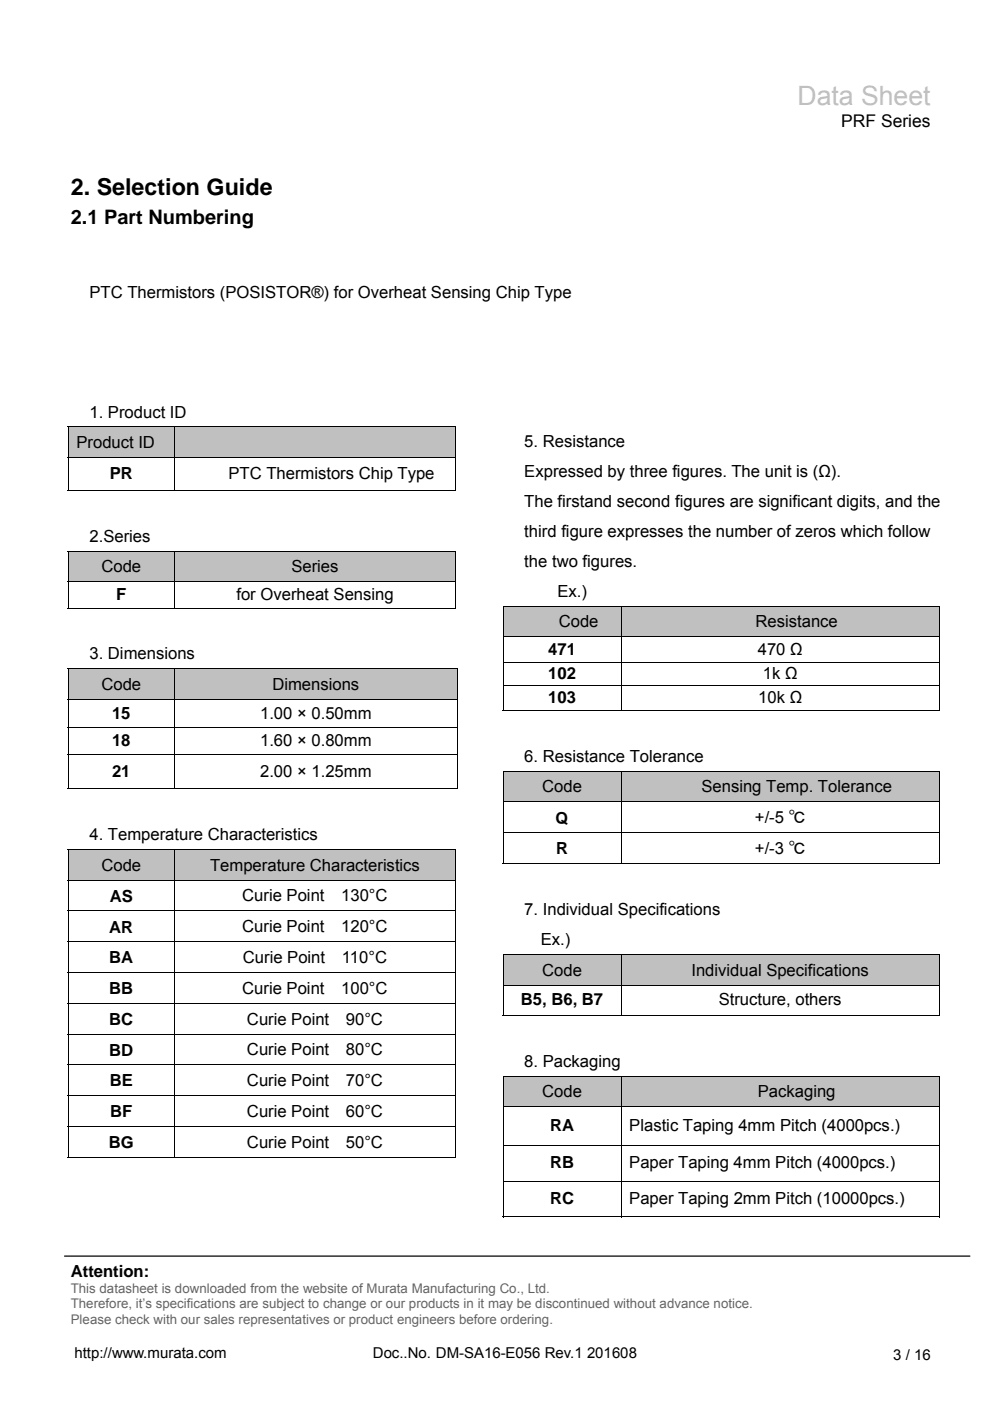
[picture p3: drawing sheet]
<svg xmlns="http://www.w3.org/2000/svg" width="210mm" height="297mm" viewBox="0 0 210 297" stroke-linecap="round" stroke-linejoin="round" font-family="sans-serif">
<defs><g id="words">
<text font-size="5.7" fill="#bfbfbf" x="169.1" y="22.3">Data Sheet</text>
<text font-size="4.9" x="15" y="41.3">2. Selection Guide</text>
<text font-size="4.2" x="15" y="47.4">2.1 Part Numbering</text>
<text font-size="3.7" x="178.4" y="27">PRF Series</text>
<g font-size="3.5">
<text x="19" y="63.1">PTC Thermistors (POSISTOR®) for Overheat Sensing Chip Type</text>
<text x="19" y="88.5">1. Product ID</text>
<text x="16.2" y="95">Product ID</text>
<text x="111.2" y="94.7">5. Resistance</text>
<text x="23.3" y="101.6">PR</text>
<text x="48.4" y="101.6">PTC Thermistors Chip Type</text>
<text x="111.2" y="101.1">Expressed by three figures. The unit is (Ω).</text>
<text x="111.2" y="107.4">The firstand second figures are significant digits, and the</text>
<text x="111.2" y="113.8">third figure expresses the number of zeros which follow</text>
<text x="19" y="114.9">2.Series</text>
<text x="21.5" y="121.4">Code</text>
<text x="61.8" y="121.4">Series</text>
<text x="111.2" y="120.1">the two figures.</text>
<text x="24.6" y="127.2">F</text>
<text x="50.1" y="127.2">for Overheat Sensing</text>
<text x="118.2" y="126.5">Ex.)</text>
<text x="118.5" y="133">Code</text>
<text x="160.2" y="133">Resistance</text>
<text x="19" y="139.8">3. Dimensions</text>
<text x="116.2" y="138.8">471</text>
<text x="116.2" y="144">102</text>
<text x="160.7" y="138.8">470 Ω</text>
<text x="161.7" y="144">1k Ω</text>
<text x="21.5" y="146.3">Code</text>
<text x="57.7" y="146.3">Dimensions</text>
<text x="116.2" y="149.1">103</text>
<text x="160.8" y="149.1">10k Ω</text>
<text x="23.7" y="152.3">15</text>
<text x="55.1" y="152.3">1.00 × 0.50mm</text>
<text x="23.7" y="158.1">18</text>
<text x="55.1" y="158.1">1.60 × 0.80mm</text>
<text x="111.2" y="161.5">6. Resistance Tolerance</text>
<text x="23.7" y="164.6">21</text>
<text x="55.1" y="164.6">2.00 × 1.25mm</text>
<text x="115" y="168">Code</text>
<text x="148.7" y="168">Sensing Temp. Tolerance</text>
<text x="19" y="178.1">4. Temperature Characteristics</text>
<text x="117.8" y="174.6">Q</text>
<text x="160.1" y="174.6">+/-5 ℃</text>
<text x="21.5" y="184.6">Code</text>
<text x="44.5" y="184.6">Temperature Characteristics</text>
<text x="117.9" y="181.1">R</text>
<text x="160.1" y="181.1">+/-3 ℃</text>
<text x="23.3" y="191.2">AS</text>
<text x="51.4" y="191.1">Curie Point</text>
<text x="72.3" y="191.1">130°C</text>
<text x="23.2" y="197.7">AR</text>
<text x="51.4" y="197.7">Curie Point</text>
<text x="72.3" y="197.7">120°C</text>
<text x="111.2" y="194">7. Individual Specifications</text>
<text x="114.7" y="200.3">Ex.)</text>
<text x="23.2" y="204.3">BA</text>
<text x="51.5" y="204.2">Curie Point</text>
<text x="72.5" y="204.2">110°C</text>
<text x="115" y="206.8">Code</text>
<text x="146.6" y="206.8">Individual Specifications</text>
<text x="23.2" y="210.8">BB</text>
<text x="51.4" y="210.7">Curie Point</text>
<text x="72.3" y="210.7">100°C</text>
<text x="110.4" y="213.1">B5, B6, B7</text>
<text x="152.4" y="213.1">Structure, others</text>
<text x="23.2" y="217.3">BC</text>
<text x="52.4" y="217.2">Curie Point</text>
<text x="73.3" y="217.2">90°C</text>
<text x="23.2" y="223.8">BD</text>
<text x="52.4" y="223.8">Curie Point</text>
<text x="73.3" y="223.8">80°C</text>
<text x="111.2" y="226.2">8. Packaging</text>
<text x="23.3" y="230.4">BE</text>
<text x="52.4" y="230.3">Curie Point</text>
<text x="73.3" y="230.3">70°C</text>
<text x="115" y="232.7">Code</text>
<text x="160.7" y="232.7">Packaging</text>
<text x="23.4" y="236.9">BF</text>
<text x="52.4" y="236.8">Curie Point</text>
<text x="73.3" y="236.8">60°C</text>
<text x="116.6" y="239.8">RA</text>
<text x="133.4" y="239.8">Plastic Taping 4mm Pitch (4000pcs.)</text>
<text x="23.1" y="243.4">BG</text>
<text x="52.4" y="243.4">Curie Point</text>
<text x="73.3" y="243.4">50°C</text>
<text x="116.6" y="247.7">RB</text>
<text x="133.4" y="247.7">Paper Taping 4mm Pitch (4000pcs.)</text>
<text x="116.6" y="255.3">RC</text>
<text x="133.4" y="255.3">Paper Taping 2mm Pitch (10000pcs.)</text>
<text x="15" y="270.8">Attention:</text>
</g>
<g font-size="3.2">
<text x="15.8" y="287.9">http://www.murata.com</text>
<text x="79.1" y="287.8">Doc..No. DM-SA16-E056 Rev.1 201608</text>
<text x="189.4" y="288.3">3 / 16</text>
</g>
<g font-size="2.8" fill="#5b6770">
<text x="15" y="274.2">This datasheet is downloaded from the website of Murata Manufacturing Co., Ltd.</text>
<text x="15" y="280.6">Please check with our sales representatives or product engineers before ordering.</text>
<text x="15" y="277.4">Therefore, it’s specifications are subject to change or our products in it may be discontinued without advance notice.</text>
</g>
</g></defs>
<path d="M13.7 266.3h191.9" fill="none" stroke="#000" stroke-width=".26"/>
<path d="M77 284.6h65.9v5.7h-65.9z" fill="#fff"/>
<g fill="#c0c0c0">
<path d="M14.6 90.6h22.3v6.4h-22.3z"/>
<path d="M16.2 90.6h19v6.4h-19z"/>
<path d="M37.1 90.6h59.4v6.4h-59.4z"/>
<path d="M38.7 90.6h56.2v6.4h-56.2z"/>
</g>
<path d="M14.4 90.4h.1v.2h-.1zM96.5 90.4h.2v.2h-.2zM96.5 103.9h.2v.2h-.2z" fill="#000"/>
<path d="M14.4 90.5h82.3M14.4 97h82.3M14.5 90.6v6.4M14.5 97.1v7M37 90.6v6.4M37 97.1v7M96.6 90.6v6.4M96.6 97.1v7M14.4 104h22.5M37.1 104h59.4" fill="none" stroke="#000" stroke-width=".21"/>
<g fill="#c0c0c0">
<path d="M14.6 116.9h22.3v6.4h-22.3z"/>
<path d="M16.2 116.9h19v6.4h-19z"/>
<path d="M37.1 116.9h59.4v6.4h-59.4z"/>
<path d="M38.7 116.9h56.2v6.4h-56.2z"/>
</g>
<path d="M14.4 116.8h.1v.1h-.1zM96.5 116.8h.2v.1h-.2zM96.5 128.8h.2v.2h-.2z" fill="#000"/>
<path d="M14.4 116.9h82.3M14.5 116.9v6.4M37 116.9v6.4M96.6 116.9v6.4M14.4 123.4h82.3M14.4 128.9h22.5M14.5 123.5v5.5M37 123.5v5.5M37.1 128.9h59.4M96.6 123.5v5.5" fill="none" stroke="#000" stroke-width=".21"/>
<g fill="#c0c0c0">
<path d="M14.6 141.9h22.3v6.3h-22.3z"/>
<path d="M16.2 141.9h19v6.3h-19z"/>
<path d="M37.1 141.9h59.8v6.3h-59.8z"/>
<path d="M38.7 141.9h56.5v6.3h-56.5z"/>
</g>
<path d="M14.4 141.7h.1v.2h-.1zM96.9 141.7h.2v.2h-.2zM96.9 167.1h.2v.2h-.2z" fill="#000"/>
<g fill="none" stroke="#000" stroke-width=".21">
<path d="M14.4 141.8h82.7M14.4 148.3h82.7M14.4 154.2h82.7M14.4 159.9h82.7M14.5 141.9v6.3M14.5 148.4v5.7M14.5 154.3v5.6M37 141.9v6.3M37 148.4v5.7M37 154.3v5.6M97 141.9v6.3M97 148.4v5.7"/>
<path d="M97 154.3v5.6M14.4 167.2h22.5M14.5 160v7.3M37 160v7.3M37.1 167.2h59.8M97 160v7.3"/>
</g>
<g fill="#c0c0c0">
<path d="M14.6 180.2h22.3v6.3h-22.3z"/>
<path d="M16.2 180.2h19v6.3h-19z"/>
<path d="M37.1 180.2h59.4v6.3h-59.4z"/>
<path d="M38.7 180.2h56.2v6.3h-56.2z"/>
</g>
<path d="M14.4 180h.1v.2h-.1zM96.5 180h.2v.2h-.2zM96.5 245.3h.2v.1h-.2z" fill="#000"/>
<g fill="none" stroke="#000" stroke-width=".21">
<path d="M14.4 180.1h82.3M14.4 186.6h82.3M14.4 193.1h82.3M14.4 199.7h82.3M14.5 180.2v6.3M14.5 186.7v6.4M14.5 193.2v6.4M14.5 199.7v6.4M37 180.2v6.3M37 186.7v6.4M37 193.2v6.4M37 199.7v6.4"/>
<path d="M96.6 180.2v6.3M96.6 186.7v6.4M96.6 193.2v6.4M96.6 199.7v6.4M14.4 206.2h82.3M14.4 212.7h82.3M14.4 219.2h82.3M14.5 206.3v6.3M14.5 212.8v6.4M14.5 219.3v6.4M37 206.3v6.3M37 212.8v6.4"/>
<path d="M37 219.3v6.4M96.6 206.3v6.3M96.6 212.8v6.4M96.6 219.3v6.4M14.4 225.8h82.3M14.4 232.3h82.3M14.4 238.8h82.3M14.5 225.9v6.3M14.5 232.4v6.3M14.5 238.9v6.5M37 225.9v6.3M37 232.4v6.3"/>
<path d="M37 238.9v6.5M96.6 225.9v6.3M96.6 232.4v6.3M96.6 238.9v6.5M14.4 245.4h22.5M37.1 245.4h59.4"/>
</g>
<g fill="#c0c0c0">
<path d="M106.7 128.6h24.9v6.3h-24.9z"/>
<path d="M108.4 128.6h21.5v6.3h-21.5z"/>
<path d="M131.8 128.6h67.3v6.3h-67.3z"/>
<path d="M133.4 128.6h64v6.3h-64z"/>
</g>
<path d="M106.6 128.4h.1v.2h-.1zM199.1 128.4h.2v.2h-.2zM199.1 134.9h.2v.2h-.2zM199.1 140.4h.2v.1h-.2zM199.1 145.4h.2v.1h-.2zM199.1 150.6h.2v.1h-.2z" fill="#000"/>
<g fill="none" stroke="#000" stroke-width=".21">
<path d="M106.7 128.6v6.3M106.7 135.1v5.3M131.7 128.6v6.3M131.7 135.1v5.3M199.1 128.5h-92.5M199.1 135h-92.5M199.2 128.6v6.3M199.2 135.1v5.3M106.6 150.6h25M106.7 140.5v4.9M106.7 145.5v5.2M131.7 140.5v4.9"/>
<path d="M131.7 145.5v5.2M131.8 150.6h67.3M199.1 140.4h-92.5M199.1 145.4h-92.5M199.2 140.5v4.9M199.2 145.5v5.2"/>
</g>
<g fill="#c0c0c0">
<path d="M106.7 163.6h24.9v6.3h-24.9z"/>
<path d="M108.4 163.6h21.5v6.3h-21.5z"/>
<path d="M131.8 163.6h67.3v6.3h-67.3z"/>
<path d="M133.4 163.6h64v6.3h-64z"/>
</g>
<path d="M106.6 163.4h.1v.2h-.1zM199.1 163.4h.2v.2h-.2zM199.1 169.9h.2v.2h-.2zM199.1 176.5h.2v.2h-.2zM199.1 183h.2v.2h-.2z" fill="#000"/>
<g fill="none" stroke="#000" stroke-width=".21">
<path d="M106.6 163.5h92.5M106.7 163.6v6.3M106.7 170.1v6.4M106.7 176.7v6.5M131.7 163.6v6.3M131.7 170.1v6.4M131.7 176.7v6.5M199.1 170h-92.5M199.1 176.6h-92.5M199.2 163.6v6.3M199.2 170.1v6.4M199.2 176.7v6.5"/>
<path d="M106.6 183.1h25M131.8 183.1h67.3"/>
</g>
<g fill="#c0c0c0">
<path d="M106.7 202.4h24.9v6.4h-24.9z"/>
<path d="M108.4 202.4h21.5v6.4h-21.5z"/>
<path d="M131.8 202.4h67.3v6.4h-67.3z"/>
<path d="M133.4 202.4h64v6.4h-64z"/>
</g>
<path d="M106.6 202.2h.1v.2h-.1zM199.1 202.2h.2v.2h-.2zM199.1 208.8h.2v.1h-.2zM199.1 215.2h.2v.2h-.2z" fill="#000"/>
<path d="M106.6 208.9h92.5M106.6 215.3h25M106.7 202.4v6.4M106.7 208.9v6.5M131.7 202.4v6.4M131.7 208.9v6.5M131.8 215.3h67.3M199.1 202.3h-92.5M199.2 202.4v6.4M199.2 208.9v6.5" fill="none" stroke="#000" stroke-width=".21"/>
<g fill="#c0c0c0">
<path d="M106.7 228.3h24.9v6.3h-24.9z"/>
<path d="M108.4 228.3h21.5v6.3h-21.5z"/>
<path d="M131.8 228.3h67.3v6.3h-67.3z"/>
<path d="M133.4 228.3h64v6.3h-64z"/>
</g>
<path d="M106.6 228.1h.1v.2h-.1zM199.1 228.1h.2v.2h-.2zM199.1 234.6h.2v.2h-.2zM199.1 242.7h.2v.2h-.2zM199.1 250.4h.2v.1h-.2zM199.1 257.9h.2v.2h-.2z" fill="#000"/>
<g fill="none" stroke="#000" stroke-width=".21">
<path d="M106.6 228.2h92.5M106.7 228.3v6.3M106.7 234.8v7.9M131.7 228.3v6.3M131.7 234.8v7.9M199.1 234.7h-92.5M199.2 228.3v6.3M199.2 234.8v7.9M106.6 242.8h92.5M106.6 250.5h92.5M106.6 258h25M106.7 242.9v7.5"/>
<path d="M106.7 250.5v7.6M131.7 242.9v7.5M131.7 250.5v7.6M131.8 258h67.3M199.2 242.9v7.5M199.2 250.5v7.6"/>
</g>
<use href="#words"/>
</svg>
